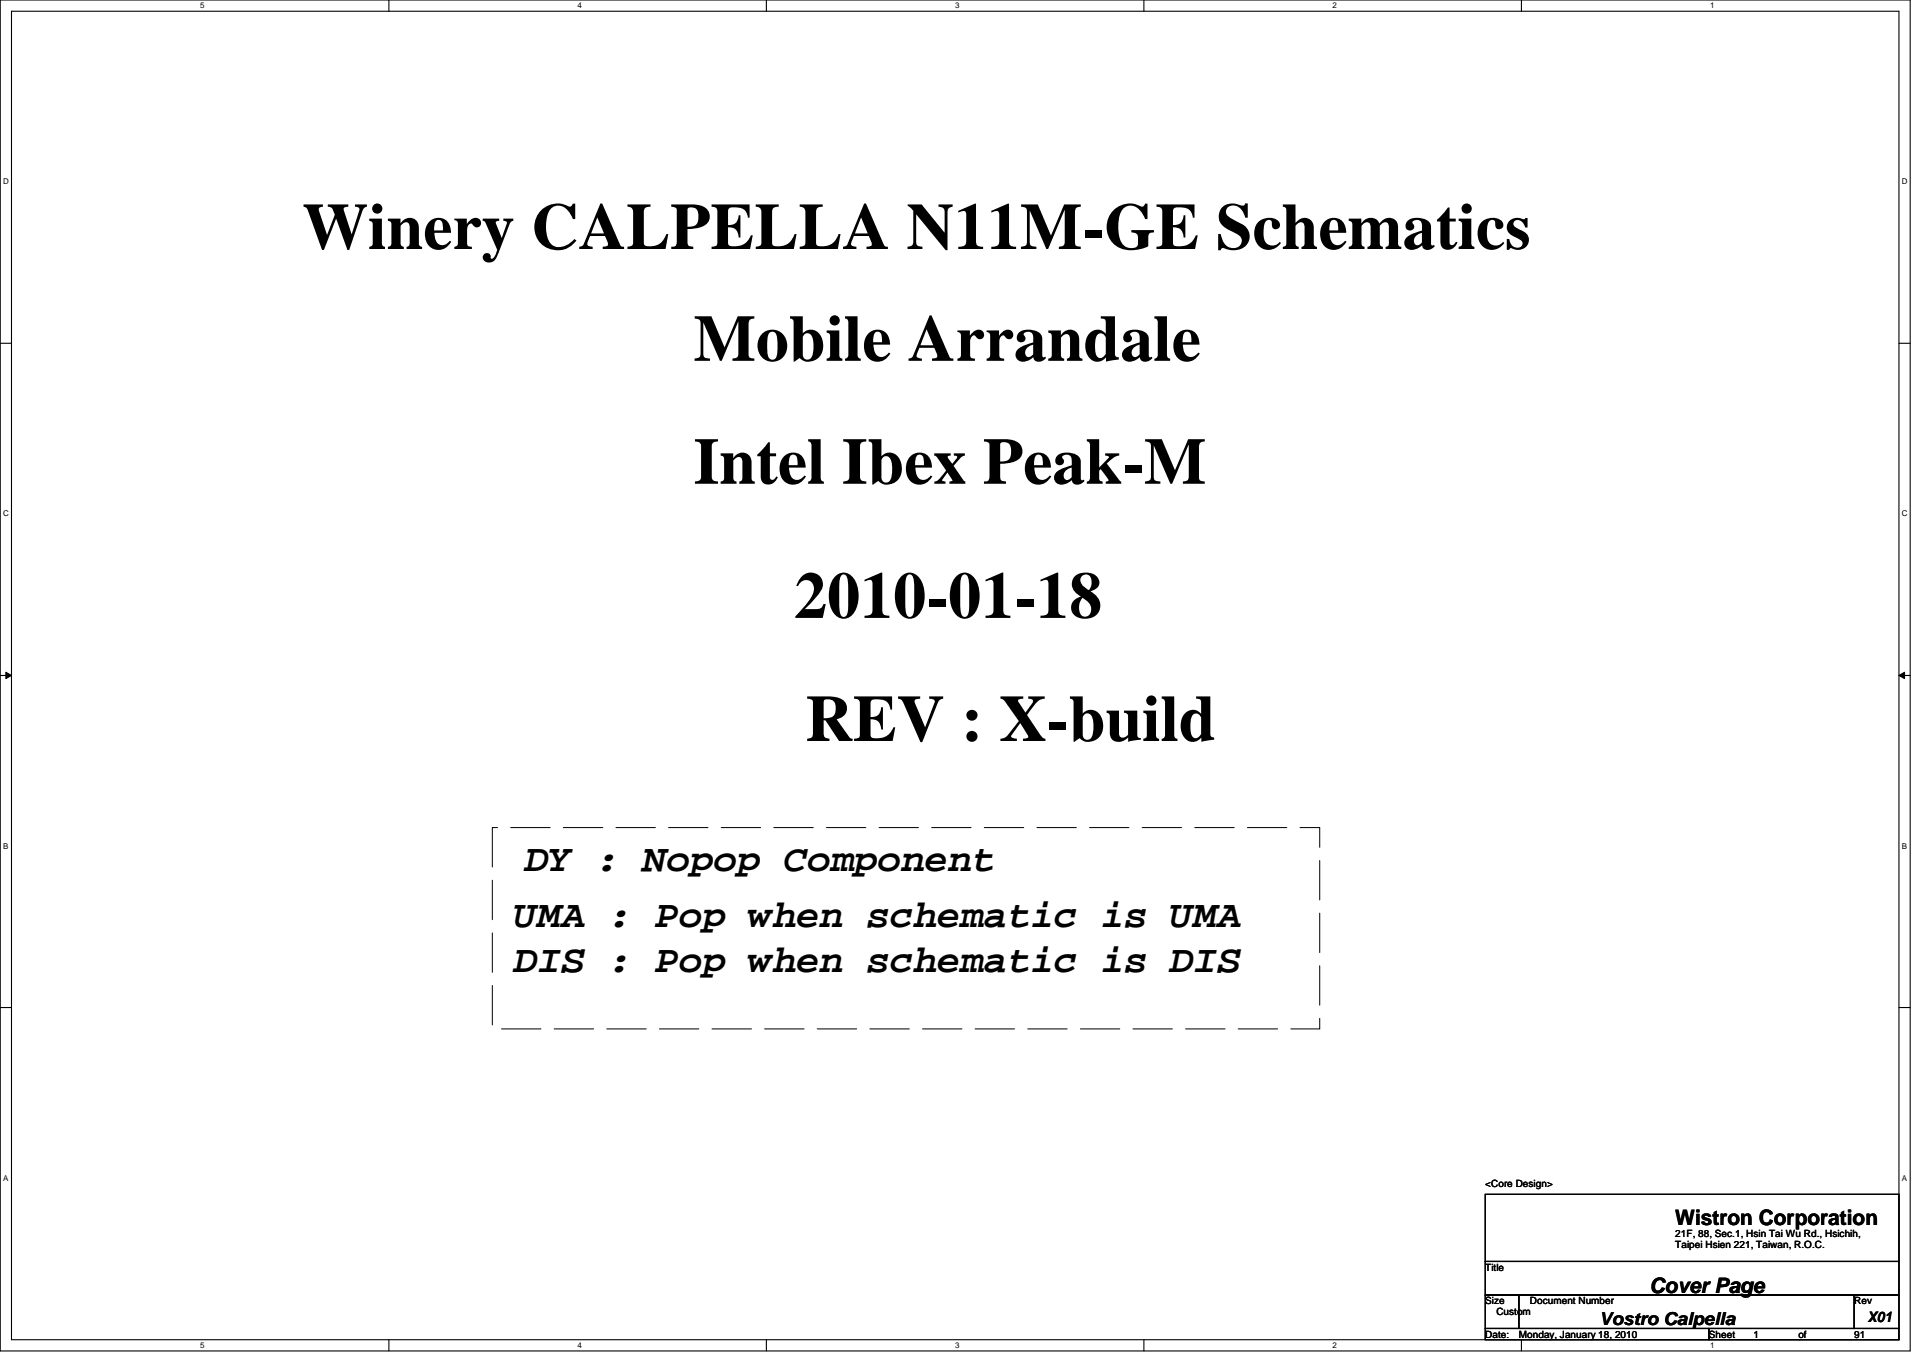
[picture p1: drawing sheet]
<svg xmlns="http://www.w3.org/2000/svg" width="297mm" height="210mm" viewBox="0 0 297 210" stroke-linecap="round" stroke-linejoin="round" font-family="sans-serif">
<defs><g id="words">
<g font-size="10.2">
<text x="46.7" y="38.5">Winery CALPELLA N11M-GE Schematics</text>
<text x="107.1" y="55.7">Mobile Arrandale</text>
<text x="107.1" y="74.7">Intel Ibex Peak-M</text>
<text x="122.7" y="95.4">2010-01-18</text>
<text x="124.4" y="114.4">REV : X-build</text>
</g>
<g font-size="6">
<text x="81.2" y="134.6">DY : Nopop Component</text>
<text x="79.5" y="143.2">UMA : Pop when schematic is UMA</text>
<text x="79.5" y="150.1">DIS : Pop when schematic is DIS</text>
</g>
<g font-size="3.3">
<text x="258.8" y="189.3">Wistron Corporation</text>
<text x="254.8" y="199.8">Cover Page</text>
</g>
<text font-size="2.8" x="247" y="204.6">Vostro Calpella</text>
<text font-size="2.2" x="288.5" y="204.2">X01</text>
<g font-size="1.5">
<text x="229.4" y="183.3">&lt;Core Design&gt;</text>
<text x="258.8" y="191.1">21F, 88, Sec.1, Hsin Tai Wu Rd., Hsichih,</text>
<text x="229.4" y="196.2">Title</text>
<text x="258.8" y="192.8">Taipei Hsien 221, Taiwan, R.O.C.</text>
<text x="229.4" y="201.4">Size</text>
<text x="231.1" y="203.1">Custom</text>
<text x="236.3" y="201.4">Document Number</text>
<text x="286.4" y="201.4">Rev</text>
<text x="229.4" y="206.6">Date:</text>
<text x="234.6" y="206.6">Monday, January 18, 2010</text>
<text x="264" y="206.6">Sheet</text>
<text x="270.9" y="206.6">1</text>
<text x="277.8" y="206.6">of</text>
<text x="286.4" y="206.6">91</text>
</g>
<g font-size="1.2">
<text x="30.9" y="1.3">5</text>
<text x="89.2" y="1.3">4</text>
<text x="147.5" y="1.3">3</text>
<text x="205.8" y="1.3">2</text>
<text x="264.2" y="1.3">1</text>
<text x=".5" y="28.5">D</text>
<text x="293.8" y="28.5">D</text>
<text x=".5" y="79.8">C</text>
<text x="293.8" y="79.8">C</text>
<text x=".5" y="131.1">B</text>
<text x="293.8" y="131.1">B</text>
<text x=".5" y="182.4">A</text>
<text x="293.8" y="182.4">A</text>
<text x="30.9" y="208.2">5</text>
<text x="89.2" y="208.2">4</text>
<text x="147.5" y="208.2">3</text>
<text x="205.8" y="208.2">2</text>
<text x="264.2" y="208.2">1</text>
</g>
</g></defs>
<path d="M0 0h295.1v208.7h-295.1zM1.8 1.7h291.5v205.2h-291.5z" fill="none" stroke="#000" stroke-width=".17"/>
<g fill="#fff">
<path d="M30.9 .2h.7v1.4h-.7z"/>
<path d="M30.9 207.1h.7v1.4h-.7z"/>
</g>
<path d="M60.1 0v1.7M60.1 206.9v1.8" fill="none" stroke="#000" stroke-width=".17"/>
<g fill="#fff">
<path d="M89.2 .2h.7v1.4h-.7z"/>
<path d="M89.2 207.1h.7v1.4h-.7z"/>
</g>
<path d="M118.4 0v1.7M118.4 206.9v1.8" fill="none" stroke="#000" stroke-width=".17"/>
<g fill="#fff">
<path d="M147.5 .2h.7v1.4h-.7z"/>
<path d="M147.5 207.1h.7v1.4h-.7z"/>
</g>
<path d="M176.7 0v1.7M176.7 206.9v1.8" fill="none" stroke="#000" stroke-width=".17"/>
<g fill="#fff">
<path d="M205.8 .2h.7v1.4h-.7z"/>
<path d="M205.8 207.1h.7v1.4h-.7z"/>
</g>
<path d="M235 0v1.7M235 206.9v1.8" fill="none" stroke="#000" stroke-width=".17"/>
<g fill="#fff">
<path d="M264.2 .2h.6v1.4h-.6z"/>
<path d="M264.2 207.1h.6v1.4h-.6z"/>
<path d="M.5 27.4h.8v1.3h-.8z"/>
<path d="M293.8 27.4h.8v1.3h-.8z"/>
<path d="M.5 78.7h.8v1.3h-.8z"/>
<path d="M293.8 78.7h.8v1.3h-.8z"/>
</g>
<path d="M0 53h1.8M293.3 53h1.8" fill="none" stroke="#000" stroke-width=".17"/>
<g fill="#fff">
<path d="M.5 130h.8v1.3h-.8z"/>
<path d="M293.8 130h.8v1.3h-.8z"/>
</g>
<path d="M0 104.3h1.8M293.3 104.3h1.8" fill="none" stroke="#000" stroke-width=".17"/>
<path d="M.9 103.8l.9 .5-.9 .5zM293.3 104.3l.9-.5v1z" fill="#000"/>
<path d="M.9 103.8l.9 .5-.9 .5zM293.3 104.3l.9-.5v1z" fill="none" stroke="#000" stroke-width=".15"/>
<g fill="#fff">
<path d="M.5 181.3h.8v1.3h-.8z"/>
<path d="M293.8 181.3h.8v1.3h-.8z"/>
</g>
<path d="M0 155.6h1.8M293.3 155.6h1.8M229.4 184.5h63.9v10.3h-63.9zM229.4 194.8h63.9v5.2h-63.9zM229.4 200h5.2v5.2h-5.2zM229.4 205.2h34.6v1.7h-34.6zM234.6 200h51.8v5.2h-51.8zM264 205.2h29.3v1.7h-29.3zM286.4 200h6.9v5.2h-6.9z" fill="none" stroke="#000" stroke-width=".17"/>
<path d="M76 127.8h127.9v31.1h-127.9z" fill="none" stroke="#000" stroke-width=".15" stroke-dasharray="6.1 2"/>
<use href="#words"/>
</svg>
